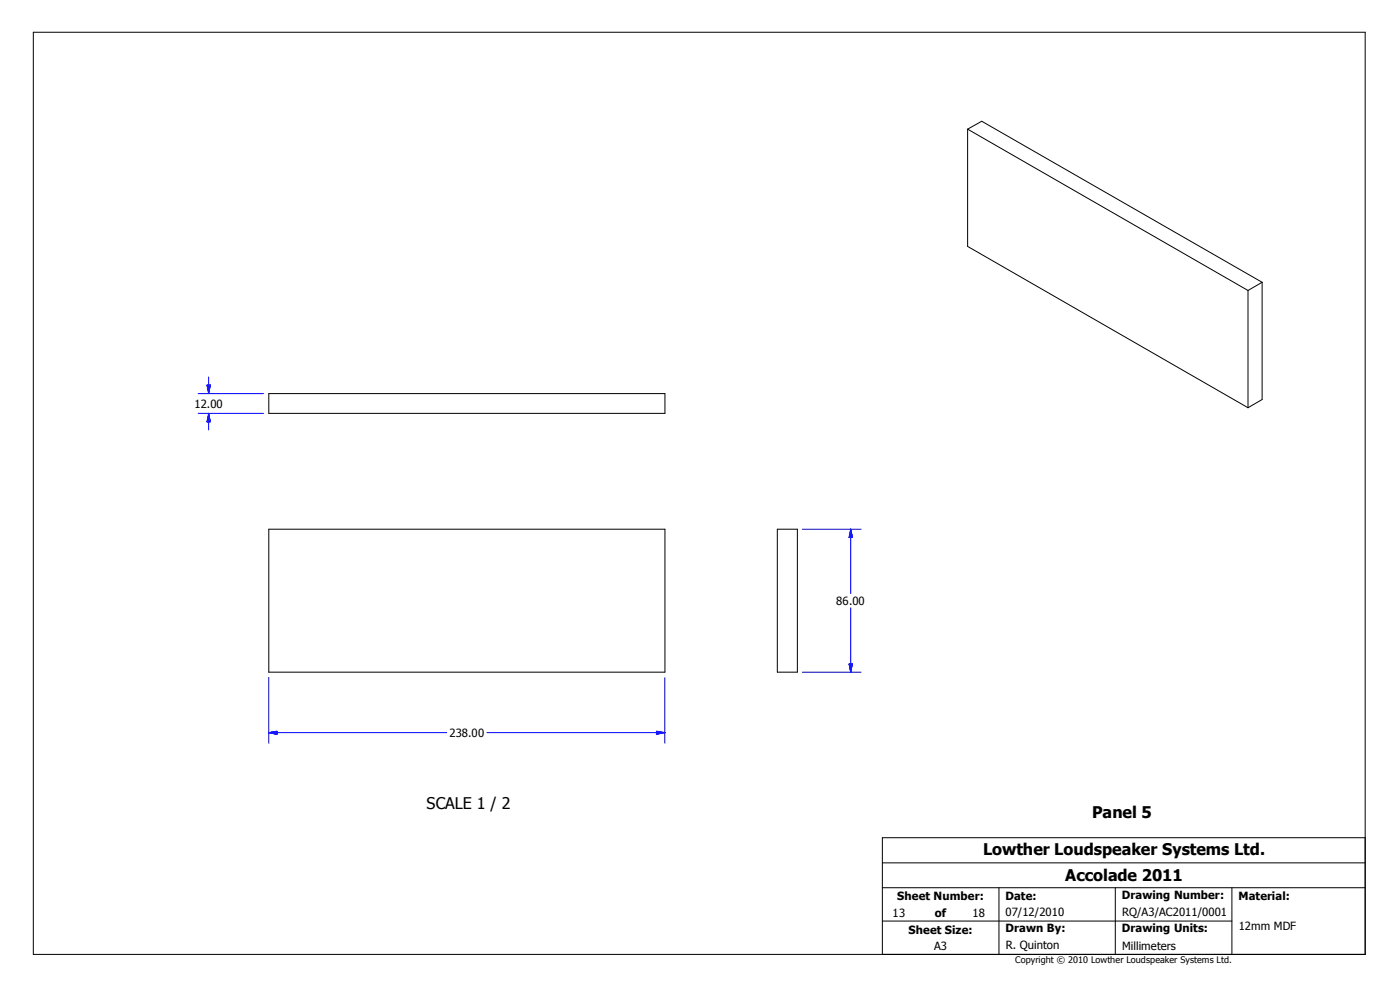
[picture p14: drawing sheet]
<svg xmlns="http://www.w3.org/2000/svg" width="420mm" height="297mm" viewBox="0 0 420 297" stroke-linecap="round" stroke-linejoin="round" font-family="sans-serif">
<defs><g id="words">
<g font-size="4.8">
<text x="127.9" y="242.3">SCALE 1 / 2</text>
<text x="327.5" y="245.2">Panel 5</text>
<text x="294.8" y="256.2">Lowther Loudspeaker Systems Ltd.</text>
<text x="319.4" y="264.1">Accolade 2011</text>
</g>
<g font-size="3.4">
<text x="58.3" y="122.2">12.00</text>
<text x="250.8" y="181.3">86.00</text>
<text x="134.8" y="220.8">238.00</text>
<text x="269.1" y="269.8">Sheet Number:</text>
<text x="301.5" y="269.8">Date:</text>
<text x="336.4" y="269.5">Drawing Number:</text>
<text x="371.3" y="269.8">Material:</text>
<text x="267.6" y="274.8">13</text>
<text x="280.3" y="274.8">of</text>
<text x="291.6" y="274.8">18</text>
<text x="301.5" y="274.6">07/12/2010</text>
<text x="336.5" y="274.5">RQ/A3/AC2011/0001</text>
<text x="272.5" y="279.8">Sheet Size:</text>
<text x="301.5" y="279.4">Drawn By:</text>
<text x="336.4" y="279.4">Drawing Units:</text>
<text x="371.4" y="278.8">12mm MDF</text>
<text x="280.1" y="284.7">A3</text>
<text x="301.6" y="284.5">R. Quinton</text>
<text x="336.5" y="284.7">Millimeters</text>
</g>
<text font-size="2.7" x="304.4" y="288.6">Copyright © 2010 Lowther Loudspeaker Systems Ltd.</text>
</g></defs>
<g fill="none" stroke="#000" stroke-width=".3">
<path d="M10 9.7h399.4v276.3h-399.4zM290.2 38.7v35.1l84 48.4M290.2 38.7l84 48.4M290.2 38.7l4.2-2.4 84.1 48.3M374.2 87.1v35.1M378.5 84.6v35.1l-4.3 2.5M378.5 84.6l-4.3 2.5M80.6 118h118.8v5.9h-118.8zM80.6 158.6h118.8v42.8h-118.8zM233.1 158.6h6v42.8h-6zM264.6 258.6h144.8M409.4 251.1h-144.8v34.9"/>
<path d="M264.6 276h104.8M264.6 266h144.8M299.6 266v20M334.4 266v20M369.4 266v20"/>
</g>
<g fill="none" stroke="#00f" stroke-width=".3">
<path d="M59.4 118h19.6M62.1 115.4h1l-.5 2.6zM62.6 113v5M59.4 123.9h19.6M62.6 123.9v5M62.6 123.9l.5 2.5h-1zM240.6 158.6h17.6M255.1 158.6v19.3M255.1 158.6l.5 2.5h-1zM254.6 199h1l-.5 2.4zM255.1 182.1v19.3M80.6 219.6h53.3"/>
<path d="M80.6 219.6l2.5-.5v1zM80.6 203v19.8M146 219.6h53.4M196.8 219.1l2.6 .5-2.6 .5zM199.4 203v19.8M240.6 201.4h17.6"/>
</g>
<g fill="#00f" stroke="#00f" stroke-width=".3">
<path d="M80.6 219.6l2.5-.5v1z" fill-rule="evenodd"/>
<path d="M196.8 219.1l2.6 .5-2.6 .5z" fill-rule="evenodd"/>
<path d="M255.1 158.6l.5 2.5h-1z" fill-rule="evenodd"/>
<path d="M254.6 199h1l-.5 2.4z" fill-rule="evenodd"/>
<path d="M62.6 123.9l.5 2.5h-1z" fill-rule="evenodd"/>
<path d="M62.1 115.4h1l-.5 2.6z" fill-rule="evenodd"/>
</g>
<use href="#words"/>
</svg>
